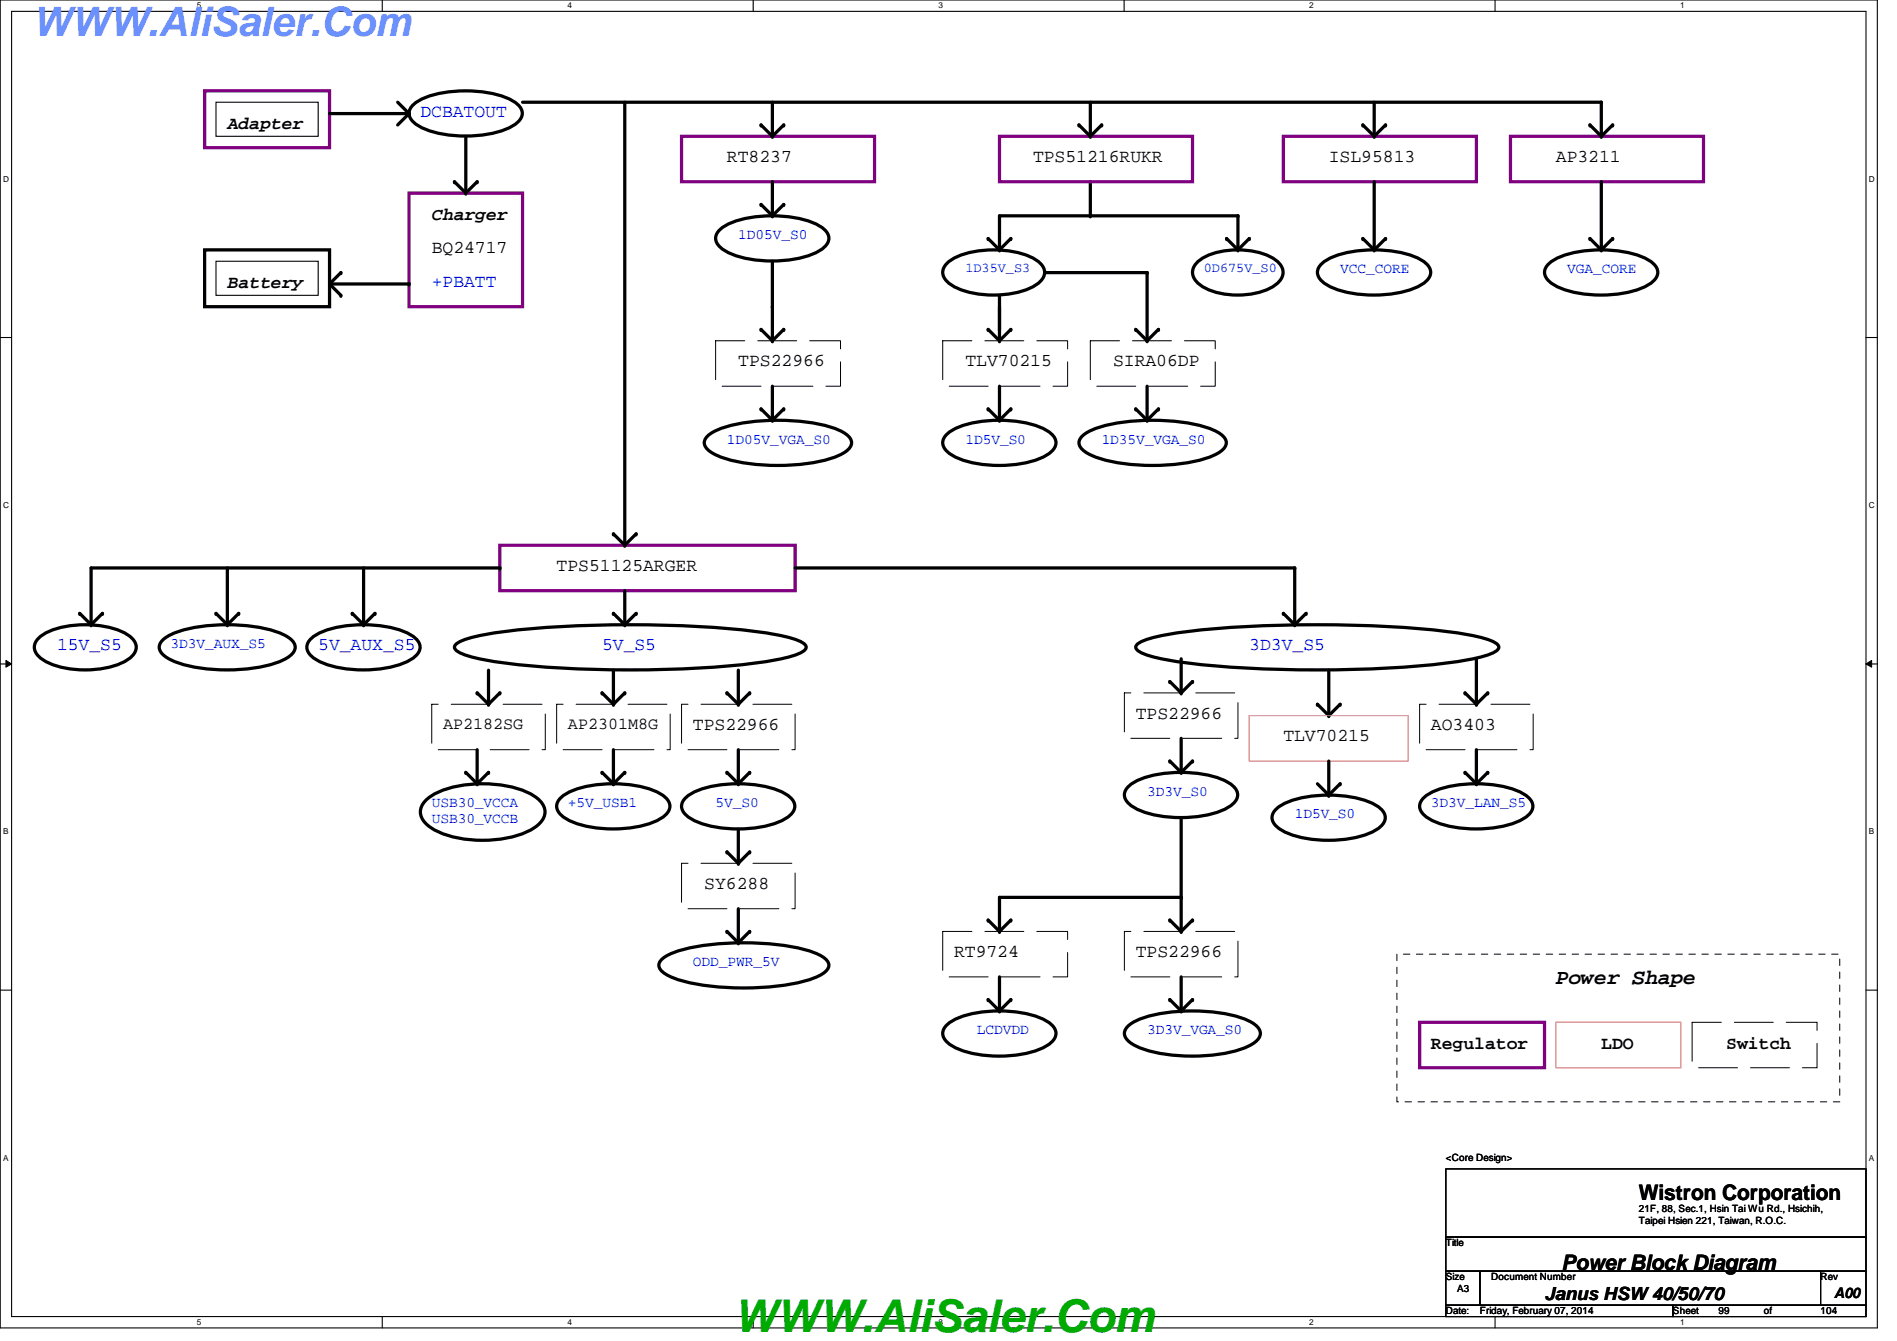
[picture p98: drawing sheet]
<svg xmlns="http://www.w3.org/2000/svg" width="297mm" height="210mm" viewBox="0 0 297 210" stroke-linecap="round" stroke-linejoin="round" font-family="sans-serif">
<defs><g id="words">
<text font-size="7.1" fill="#00ab00" x="114.9" y="208.6">WWW.AliSaler.Com</text>
<text font-size="6.3" fill="#6b91ff" x="5.1" y="5.6">WWW.AliSaler.Com</text>
<g font-size="3.3">
<text x="243.6" y="154">Power Shape</text>
<text x="256.6" y="187.9">Wistron Corporation</text>
<text x="244.5" y="198.8">Power Block Diagram</text>
</g>
<g font-size="2.8">
<text x="35.6" y="20.2">Adapter</text>
<text x="113.8" y="25.4">RT8237</text>
<text x="161.8" y="25.4">TPS51216RUKR</text>
<text x="208.1" y="25.4">ISL95813</text>
<text x="243.6" y="25.4">AP3211</text>
<text x="67.6" y="34.4">Charger</text>
<text x="67.6" y="39.6">BQ24717</text>
<text x="35.6" y="45.1">Battery</text>
<text x="115.6" y="57.4">TPS22966</text>
<text x="151.2" y="57.4">TLV70215</text>
<text x="174.3" y="57.4">SIRA06DP</text>
<text x="87.2" y="89.4">TPS51125ARGER</text>
<text x="177.8" y="112.5">TPS22966</text>
<text x="108.5" y="114.3">TPS22966</text>
<text x="201" y="116">TLV70215</text>
<text x="224.1" y="114.3">AO3403</text>
<text x="110.3" y="139.2">SY6288</text>
<text x="149.4" y="149.8">RT9724</text>
<text x="177.8" y="149.8">TPS22966</text>
<text x="224.1" y="164.2">Regulator</text>
<text x="250.7" y="164.2">LDO</text>
<text x="270.3" y="164.2">Switch</text>
<text x="241.8" y="203.5">Janus HSW 40/50/70</text>
</g>
<g font-size="2.8" fill="#00f">
<text x="65.8" y="18.2">DCBATOUT</text>
<text x="67.6" y="44.9">+PBATT</text>
<text x="8.9" y="101.8">15V_S5</text>
<text x="49.8" y="101.8">5V_AUX_S5</text>
<text x="94.3" y="101.8">5V_S5</text>
<text x="195.6" y="101.8">3D3V_S5</text>
</g>
<g font-size="2.6">
<text x="69.4" y="114.1">AP2182SG</text>
<text x="88.9" y="114.1">AP2301M8G</text>
</g>
<g font-size="2.3" fill="#00f">
<text x="115.6" y="37.4">1D05V_S0</text>
<text x="209.8" y="42.8">VCC_CORE</text>
<text x="245.4" y="42.8">VGA_CORE</text>
<text x="113.8" y="69.4">1D05V_VGA_S0</text>
<text x="151.2" y="69.4">1D5V_S0</text>
<text x="172.5" y="69.4">1D35V_VGA_S0</text>
<text x="26.7" y="101.4">3D3V_AUX_S5</text>
<text x="179.6" y="124.5">3D3V_S0</text>
<text x="67.6" y="126.3">USB30_VCCA</text>
<text x="67.6" y="128.8">USB30_VCCB</text>
<text x="88.9" y="126.3">+5V_USB1</text>
<text x="112.1" y="126.3">5V_S0</text>
<text x="202.7" y="128.1">1D5V_S0</text>
<text x="224.1" y="126.3">3D3V_LAN_S5</text>
<text x="108.5" y="151.2">ODD_PWR_5V</text>
<text x="152.9" y="161.9">LCDVDD</text>
<text x="179.6" y="161.9">3D3V_VGA_S0</text>
</g>
<text font-size="2.3" x="287.2" y="203.2">A00</text>
<g font-size="2.1" fill="#00f">
<text x="151.2" y="42.5">1D35V_S3</text>
<text x="188.5" y="42.5">0D675V_S0</text>
</g>
<g font-size="1.6">
<text x="226.4" y="181.7">&lt;Core Design&gt;</text>
<text x="256.6" y="189.7">21F, 88, Sec.1, Hsin Tai Wu Rd., Hsichih,</text>
<text x="256.6" y="191.6">Taipei Hsien 221, Taiwan, R.O.C.</text>
<text x="226.4" y="195.1">Title</text>
<text x="226.4" y="200.4">Size</text>
<text x="228.2" y="202.2">A3</text>
<text x="233.5" y="200.4">Document Number</text>
<text x="285.1" y="200.4">Rev</text>
<text x="226.4" y="205.7">Date:</text>
<text x="231.7" y="205.7">Friday, February 07, 2014</text>
<text x="262" y="205.7">Sheet</text>
<text x="269.1" y="205.7">99</text>
<text x="276.2" y="205.7">of</text>
<text x="285.1" y="205.7">104</text>
</g>
<g font-size="1.3">
<text x="30.8" y="1.3">5</text>
<text x="88.9" y="1.3">4</text>
<text x="146.9" y="1.3">3</text>
<text x="205" y="1.3">2</text>
<text x="263.1" y="1.3">1</text>
<text x=".5" y="28.4">D</text>
<text x="292.6" y="28.4">D</text>
<text x=".5" y="79.5">C</text>
<text x="292.6" y="79.5">C</text>
<text x=".5" y="130.6">B</text>
<text x="292.6" y="130.6">B</text>
<text x=".5" y="181.7">A</text>
<text x="292.6" y="181.7">A</text>
<text x="30.8" y="207.4">5</text>
<text x="88.9" y="207.4">4</text>
<text x="146.9" y="207.4">3</text>
<text x="205" y="207.4">2</text>
<text x="263.1" y="207.4">1</text>
</g>
</g></defs>
<path d="M0 0h294v207.9h-294zM1.8 1.8h290.4v204.3h-290.4z" fill="none" stroke="#000" stroke-width=".17"/>
<g fill="#fff">
<path d="M30.8 .2h.7v1.4h-.7z"/>
<path d="M30.8 206.2h.7v1.4h-.7z"/>
</g>
<path d="M59.9 0v1.8M59.9 206.1v1.8" fill="none" stroke="#000" stroke-width=".17"/>
<g fill="#fff">
<path d="M88.9 .2h.6v1.4h-.6z"/>
<path d="M88.9 206.2h.6v1.4h-.6z"/>
</g>
<path d="M117.9 0v1.8M117.9 206.1v1.8" fill="none" stroke="#000" stroke-width=".17"/>
<g fill="#fff">
<path d="M146.9 .2h.7v1.4h-.7z"/>
<path d="M146.9 206.2h.7v1.4h-.7z"/>
</g>
<path d="M176 0v1.8M176 206.1v1.8" fill="none" stroke="#000" stroke-width=".17"/>
<g fill="#fff">
<path d="M205 .2h.7v1.4h-.7z"/>
<path d="M205 206.2h.7v1.4h-.7z"/>
</g>
<path d="M234.1 0v1.8M234.1 206.1v1.8" fill="none" stroke="#000" stroke-width=".17"/>
<g fill="#fff">
<path d="M263.1 .2h.7v1.4h-.7z"/>
<path d="M263.1 206.2h.7v1.4h-.7z"/>
<path d="M.5 27.3h.9v1.4h-.9z"/>
<path d="M292.6 27.3h.9v1.4h-.9z"/>
<path d="M.5 78.4h.9v1.4h-.9z"/>
<path d="M292.6 78.4h.9v1.4h-.9z"/>
</g>
<path d="M0 52.8h1.8M292.2 52.8h1.8" fill="none" stroke="#000" stroke-width=".17"/>
<g fill="#fff">
<path d="M.5 129.5h.8v1.4h-.8z"/>
<path d="M292.6 129.5h.9v1.4h-.9z"/>
</g>
<path d="M0 103.9h1.8M292.2 103.9h1.8" fill="none" stroke="#000" stroke-width=".17"/>
<path d="M.9 103.4l.9 .5-.9 .5zM292.2 103.9l.9-.5v1z" fill="#000"/>
<path d="M.9 103.4l.9 .5-.9 .5zM292.2 103.9l.9-.5v1z" fill="none" stroke="#000" stroke-width=".16"/>
<g fill="#fff">
<path d="M.5 180.5h.8v1.4h-.8z"/>
<path d="M292.6 180.5h.9v1.4h-.9z"/>
</g>
<path d="M33.8 16h16v5.3h-16zM33.8 40.9h16v5.3h-16zM0 155h1.8M292.2 155h1.8M226.4 183h65.8v10.6h-65.8zM226.4 193.6h65.8v5.4h-65.8zM226.4 199h5.3v5.3h-5.3zM231.7 199h53.4v5.3h-53.4zM285.1 199h7.1v5.3h-7.1zM226.4 204.3h35.6v1.8h-35.6zM262 204.3h30.2v1.8h-30.2z" fill="none" stroke="#000" stroke-width=".17"/>
<path d="M32 14.2h19.6v8.9h-19.6zM64 30.2h17.8v17.8h-17.8zM106.7 21.3h30.2v7.1h-30.2zM156.5 21.3h30.2v7.1h-30.2zM201 21.3h30.2v7.1h-30.2zM236.5 21.3h30.2v7.1h-30.2zM78.3 85.3h46.2v7.2h-46.2zM222.3 160h19.5v7.1h-19.5z" fill="none" stroke="#800080" stroke-width=".51"/>
<path d="M195.6 112h24.9v7.1h-24.9zM243.6 160h19.6v7.1h-19.6z" fill="none" stroke="#ff8000" stroke-width=".17"/>
<path d="M112.1 53.3h19.5v7.2h-19.5zM147.6 53.3h19.6v7.2h-19.6zM170.7 53.3h19.6v7.2h-19.6zM67.6 110.2h17.8v7.1h-17.8zM87.2 110.2h17.7v7.1h-17.7zM106.7 110.2h17.8v7.1h-17.8zM176.1 108.5h17.7v7.1h-17.7zM222.3 110.2h17.8v7.1h-17.8zM106.7 135.1h17.8v7.1h-17.8zM147.6 145.8h19.6v7.1h-19.6zM176.1 145.8h17.7v7.1h-17.7zM265 160h19.5v7.1h-19.5z" fill="none" stroke="#000" stroke-width=".16" stroke-dasharray="6.1 2"/>
<path d="M218.7 149.4h69.4v23.1h-69.4z" fill="none" stroke="#000" stroke-width=".16" stroke-dasharray="1 1 1 1 1 1 1 1"/>
<g fill="none" stroke="#000" stroke-width=".51">
<path d="M51.6 17.8h12.4M62.3 16l1.7 1.8M64 17.8l-1.7 1.8M64.5 16.6a9.2 9.2 0 0 1 5.6-2.2 18.9 18.9 0 0 1 9.5 1 3.2 3.2 0 0 1 2.2 2.3 2.47 2.47 0 0 1-1.4 2 16.8 16.8 0 0 1-10.3 1.4 9.2 9.2 0 0 1-5.6-2.2 1.61 1.61 0 0 1 0-2.3zM81.8 16h168.9v5.3M97.8 16v69.3M119.2 19.6l1.7 1.7M120.9 16v5.3M122.7 19.6l-1.8 1.7M168.9 19.6l1.8 1.7M170.7 16v5.3M172.5 19.6l-1.8 1.7"/>
<path d="M213.4 19.6l1.8 1.7M215.2 16v5.3M217 19.6l-1.8 1.7M249 19.6l1.7 1.7M252.5 19.6l-1.8 1.7M32 39.1h19.6v8.9h-19.6zM71.2 28.4l1.7 1.8M72.9 21.3v8.9M74.7 28.4l-1.8 1.8M112.5 36.2a9.2 9.2 0 0 1 5.6-2.2 18.9 18.9 0 0 1 9.5 1 3.2 3.2 0 0 1 2.2 2.3 2.47 2.47 0 0 1-1.4 1.9 16.8 16.8 0 0 1-10.3 1.5 9.2 9.2 0 0 1-5.6-2.3 1.61 1.61 0 0 1 0-2.2zM119.2 32l1.7 1.8M120.9 28.4v5.4"/>
<path d="M122.7 32l-1.8 1.8M154.7 37.3l1.8 1.8M156.5 39.1v-5.3h37.3v5.3M158.3 37.3l-1.8 1.8M170.7 28.4v5.4M192.1 37.3l1.7 1.8M195.6 37.3l-1.8 1.8M213.4 37.3l1.8 1.8M215.2 28.4v10.7M217 37.3l-1.8 1.8M249 37.3l1.7 1.8M250.7 28.4v10.7"/>
<path d="M252.5 37.3l-1.8 1.8M51.6 44.4l1.8 1.8M51.6 44.4h12.4M53.4 42.7l-1.8 1.7M119.2 51.6l1.7 1.7M120.9 40.9v12.4M122.7 51.6l-1.8 1.7M148.5 41a12.6 12.6 0 0 1 8.4-1.8 10.6 10.6 0 0 1 5.8 1.8 1.92 1.92 0 0 1 0 3.3 12.6 12.6 0 0 1-8.4 1.8 10.4 10.4 0 0 1-5.8-1.8 1.93 1.93 0 0 1 0-3.3zM154.7 51.6l1.8 1.7M156.5 46.2v7.1M158.3 51.6l-1.8 1.7M163.6 42.7h16v10.6"/>
<path d="M177.8 51.6l1.8 1.7M181.4 51.6l-1.8 1.7M187.5 41a10.2 10.2 0 0 1 7.5-1.8 8.7 8.7 0 0 1 5.1 1.8 2.06 2.06 0 0 1 0 3.3 10.3 10.3 0 0 1-7.5 1.8 8.6 8.6 0 0 1-5.1-1.8 2.07 2.07 0 0 1 0-3.3zM206.7 41.5a9.2 9.2 0 0 1 5.6-2.2 18.9 18.9 0 0 1 9.5 1 3.2 3.2 0 0 1 2.2 2.3 2.47 2.47 0 0 1-1.4 2 16.8 16.8 0 0 1-10.3 1.4 9.2 9.2 0 0 1-5.6-2.3 1.61 1.61 0 0 1 0-2.2zM242.3 41.5a9.2 9.2 0 0 1 5.6-2.2 18.9 18.9 0 0 1 9.5 1 3.2 3.2 0 0 1 2.2 2.3 2.47 2.47 0 0 1-1.4 2 16.8 16.8 0 0 1-10.3 1.4 9.2 9.2 0 0 1-5.6-2.3 1.61 1.61 0 0 1 0-2.2zM110.7 68.4a10.1 10.1 0 0 1 5.3-2.1 32.3 32.3 0 0 1 14.9 .8 4 4 0 0 1 2.3 1.7 1.52 1.52 0 0 1-.8 1.9 18.8 18.8 0 0 1-9 2.1 28 28 0 0 1-10.7-1.3 4.1 4.1 0 0 1-2.3-1.7l-.1-.5 .1-.5zM119.2 64l1.7 1.8M120.9 60.5v5.3M122.7 64l-1.8 1.8M148.1 68.2a9.2 9.2 0 0 1 5.6-2.2 18.9 18.9 0 0 1 9.5 1 3.2 3.2 0 0 1 2.2 2.3 2.47 2.47 0 0 1-1.5 1.9 16.8 16.8 0 0 1-10.2 1.5 9.2 9.2 0 0 1-5.6-2.3 1.61 1.61 0 0 1 0-2.2zM154.7 64l1.8 1.8M156.5 60.5v5.3"/>
<path d="M158.3 64l-1.8 1.8M169.4 68.4a10.1 10.1 0 0 1 5.3-2.1 32.3 32.3 0 0 1 14.9 .8 4 4 0 0 1 2.3 1.7 1.52 1.52 0 0 1-.8 1.9 18.8 18.8 0 0 1-9.1 2.1 28 28 0 0 1-10.6-1.3 4.1 4.1 0 0 1-2.3-1.7l-.2-.5 .2-.5zM177.8 64l1.8 1.8M179.6 60.5v5.3M181.4 64l-1.8 1.8M6.3 99.7a12.6 12.6 0 0 1 8.3-1.9 10.6 10.6 0 0 1 5.8 1.9 1.92 1.92 0 0 1 0 3.2 12.6 12.6 0 0 1-8.4 1.9 10.4 10.4 0 0 1-5.7-1.9 1.93 1.93 0 0 1 0-3.2zM12.5 96l1.8 1.8M16 96l-1.7 1.8M33.8 96l1.8 1.8M35.6 88.9v8.9M37.4 96l-1.8 1.8M55.2 96l1.7 1.8"/>
<path d="M56.9 88.9v8.9M58.7 96l-1.8 1.8M78.3 88.9h-64v8.9M96.1 83.6l1.7 1.7M96.1 96l1.7 1.8M97.8 92.5v5.3M99.6 83.6l-1.8 1.7M99.6 96l-1.8 1.8M124.5 88.9h78.2v8.9M201 96l1.7 1.8M204.5 96l-1.8 1.8M25.4 100.3a10.4 10.4 0 0 1 5.7-2.2 28.1 28.1 0 0 1 12.5 .9 4.3 4.3 0 0 1 2.5 1.8 1.64 1.64 0 0 1-.9 2 14.8 14.8 0 0 1-6.6 1.9 26.2 26.2 0 0 1-11.1-1.1 4.3 4.3 0 0 1-2.5-1.8l-.1-.5 .1-.5z"/>
<path d="M48.5 100.2a9.2 9.2 0 0 1 5.6-2.2 18.9 18.9 0 0 1 9.5 1 3.2 3.2 0 0 1 2.2 2.3 2.47 2.47 0 0 1-1.4 1.9 16.8 16.8 0 0 1-10.3 1.5 9.2 9.2 0 0 1-5.6-2.3 1.61 1.61 0 0 1 0-2.2zM71.3 101a5.7 5.7 0 0 1 2.8-1.3 102.4 102.4 0 0 1 19.3-1.8 161.2 161.2 0 0 1 27.2 1.3 17.1 17.1 0 0 1 5.1 1.4l.4 .4 .1 .3-.1 .3a5.7 5.7 0 0 1-2.8 1.3 101.9 101.9 0 0 1-19.4 1.9 158 158 0 0 1-27.1-1.4 17 17 0 0 1-5.1-1.4l-.4-.4-.1-.3zM74.7 108.5l1.8 1.7M74.7 117.3v5.4M76.5 104.9v5.3M78.3 108.5l-1.8 1.7M94.3 108.5l1.8 1.7M96.1 104.9v5.3M96.1 117.3v5.4M97.8 108.5l-1.7 1.7M113.8 108.5l1.8 1.7M115.6 104.9v5.3"/>
<path d="M115.6 117.3v5.4M117.4 108.5l-1.8 1.7M178 101a5.9 5.9 0 0 1 2.9-1.3 108.9 108.9 0 0 1 19.9-1.8 171.7 171.7 0 0 1 28.1 1.3 18.1 18.1 0 0 1 5.3 1.4l.4 .4 .1 .3-.1 .3a6 6 0 0 1-3 1.3 108.3 108.3 0 0 1-20 1.9 168.3 168.3 0 0 1-28-1.4 18 18 0 0 1-5.2-1.4l-.4-.4-.2-.3zM183.2 106.7l1.8 1.8M183.2 119.1l1.8 1.8M185 103.1v5.4M185 115.6v5.3M186.7 106.7l-1.7 1.8M186.7 119.1l-1.7 1.8M206.3 110.2l1.8 1.8M208.1 104.9v7.1M208.1 119.1v5.4"/>
<path d="M209.8 110.2l-1.7 1.8M229.4 108.5l1.8 1.7M231.2 103.1v7.1M231.2 117.3v5.4M233 108.5l-1.8 1.7M66.7 125.2a11.1 11.1 0 0 1 6-2.3 18.5 18.5 0 0 1 10.2 1.3 3.8 3.8 0 0 1 2.4 2.9 3.1 3.1 0 0 1-1.5 2.4 16.6 16.6 0 0 1-11.1 1.8 11 11 0 0 1-6-2.3 2.38 2.38 0 0 1 0-3.8zM72.9 120.9l1.8 1.8M76.5 120.9l-1.8 1.8M87.6 125.1a9.2 9.2 0 0 1 5.6-2.2 18.9 18.9 0 0 1 9.5 1 3.2 3.2 0 0 1 2.2 2.3 2.47 2.47 0 0 1-1.4 1.9 16.8 16.8 0 0 1-10.3 1.5 9.2 9.2 0 0 1-5.6-2.3 1.61 1.61 0 0 1 0-2.2zM94.3 120.9l1.8 1.8M97.8 120.9l-1.7 1.8M107.2 125.1a9.2 9.2 0 0 1 5.6-2.2 18.9 18.9 0 0 1 9.5 1 3.2 3.2 0 0 1 2.2 2.3 2.47 2.47 0 0 1-1.5 1.9 16.8 16.8 0 0 1-10.2 1.5 9.2 9.2 0 0 1-5.6-2.3 1.61 1.61 0 0 1 0-2.2z"/>
<path d="M113.8 120.9l1.8 1.8M113.8 133.4l1.8 1.7M115.6 129.8v5.3M117.4 120.9l-1.8 1.8M117.4 133.4l-1.8 1.7M176.5 123.3a9.2 9.2 0 0 1 5.6-2.2 18.9 18.9 0 0 1 9.5 1 3.2 3.2 0 0 1 2.2 2.3 2.47 2.47 0 0 1-1.4 1.9 16.8 16.8 0 0 1-10.3 1.5 9.2 9.2 0 0 1-5.6-2.3 1.61 1.61 0 0 1 0-2.2zM185 128v17.8M199.6 126.9a9.2 9.2 0 0 1 5.6-2.3 18.9 18.9 0 0 1 9.5 1.1 3.2 3.2 0 0 1 2.2 2.3 2.47 2.47 0 0 1-1.4 1.9 16.8 16.8 0 0 1-10.3 1.4 9.2 9.2 0 0 1-5.6-2.2 1.61 1.61 0 0 1 0-2.2zM206.3 122.7l1.8 1.8M209.8 122.7l-1.7 1.8M222.7 125.1a9.2 9.2 0 0 1 5.6-2.2 18.9 18.9 0 0 1 9.5 1 3.2 3.2 0 0 1 2.2 2.3 2.47 2.47 0 0 1-1.4 1.9 16.8 16.8 0 0 1-10.3 1.5 9.2 9.2 0 0 1-5.6-2.3 1.61 1.61 0 0 1 0-2.2zM229.4 120.9l1.8 1.8"/>
<path d="M233 120.9l-1.8 1.8M103.6 150.2a12.6 12.6 0 0 1 6.1-2.1 44.6 44.6 0 0 1 16.2 .5 8.3 8.3 0 0 1 3.4 1.6 1.16 1.16 0 0 1 0 1.8 12.7 12.7 0 0 1-6.1 2.2 43.6 43.6 0 0 1-16.2-.6 8.2 8.2 0 0 1-3.4-1.6 1.17 1.17 0 0 1 0-1.8zM113.8 145.8l1.8 1.8M115.6 142.2v5.4M117.4 145.8l-1.8 1.8M154.7 144l1.8 1.8M154.7 156.5l1.8 1.7M156.5 152.9v5.3M158.3 144l-1.8 1.8M158.3 156.5l-1.8 1.7M183.2 144l1.8 1.8M183.2 156.5l1.8 1.7"/>
<path d="M185 152.9v5.3M185 140.5h-28.5v5.3M186.7 144l-1.7 1.8M186.7 156.5l-1.7 1.7M148.1 160.6a9.2 9.2 0 0 1 5.6-2.2 18.9 18.9 0 0 1 9.5 1 3.2 3.2 0 0 1 2.2 2.4 2.47 2.47 0 0 1-1.5 1.9 16.8 16.8 0 0 1-10.2 1.4 9.2 9.2 0 0 1-5.6-2.2 1.61 1.61 0 0 1 0-2.3zM176.5 160.7a10.4 10.4 0 0 1 5.7-2.1 28.1 28.1 0 0 1 12.5 .8 4.3 4.3 0 0 1 2.5 1.8 1.64 1.64 0 0 1-.8 2 14.8 14.8 0 0 1-6.6 2 26.2 26.2 0 0 1-11.1-1.1 4.3 4.3 0 0 1-2.5-1.8l-.1-.5 .1-.6z"/>
</g>
<g fill="#000">
<circle cx="64" cy="17.8" r=".25"/>
<circle cx="119.2" cy="19.6" r=".25"/>
<circle cx="122.7" cy="19.6" r=".25"/>
<circle cx="168.9" cy="19.6" r=".25"/>
<circle cx="172.5" cy="19.6" r=".25"/>
<circle cx="213.4" cy="19.6" r=".25"/>
<circle cx="217" cy="19.6" r=".25"/>
<circle cx="249" cy="19.6" r=".25"/>
<circle cx="250.7" cy="16" r=".25"/>
<circle cx="252.5" cy="19.6" r=".25"/>
<circle cx="71.2" cy="28.4" r=".25"/>
<circle cx="72.9" cy="30.2" r=".25"/>
<circle cx="74.7" cy="28.4" r=".25"/>
<circle cx="119.2" cy="32" r=".25"/>
<circle cx="120.9" cy="21.3" r=".25"/>
<circle cx="120.9" cy="33.8" r=".25"/>
<circle cx="122.7" cy="32" r=".25"/>
<circle cx="154.7" cy="37.3" r=".25"/>
<circle cx="156.5" cy="39.1" r=".25"/>
<circle cx="158.3" cy="37.3" r=".25"/>
<circle cx="170.7" cy="21.3" r=".25"/>
<circle cx="170.7" cy="33.8" r=".25"/>
<circle cx="192.1" cy="37.3" r=".25"/>
<circle cx="193.8" cy="33.8" r=".25"/>
<circle cx="193.8" cy="39.1" r=".25"/>
<circle cx="195.6" cy="37.3" r=".25"/>
<circle cx="213.4" cy="37.3" r=".25"/>
<circle cx="215.2" cy="21.3" r=".25"/>
<circle cx="215.2" cy="39.1" r=".25"/>
<circle cx="217" cy="37.3" r=".25"/>
<circle cx="249" cy="37.3" r=".25"/>
<circle cx="250.7" cy="21.3" r=".25"/>
<circle cx="250.7" cy="39.1" r=".25"/>
<circle cx="252.5" cy="37.3" r=".25"/>
<circle cx="53.4" cy="46.2" r=".25"/>
<circle cx="53.4" cy="42.7" r=".25"/>
<circle cx="64" cy="44.4" r=".25"/>
<circle cx="119.2" cy="51.6" r=".25"/>
<circle cx="120.9" cy="48" r=".25"/>
<circle cx="120.9" cy="53.3" r=".25"/>
<circle cx="122.7" cy="51.6" r=".25"/>
<circle cx="154.7" cy="51.6" r=".25"/>
<circle cx="156.5" cy="51.6" r=".25"/>
<circle cx="156.5" cy="53.3" r=".25"/>
<circle cx="158.3" cy="51.6" r=".25"/>
<circle cx="177.8" cy="51.6" r=".25"/>
<circle cx="179.6" cy="53.3" r=".25"/>
<circle cx="179.6" cy="42.7" r=".25"/>
<circle cx="181.4" cy="51.6" r=".25"/>
<circle cx="119.2" cy="64" r=".25"/>
<circle cx="120.9" cy="65.8" r=".25"/>
<circle cx="122.7" cy="64" r=".25"/>
<circle cx="154.7" cy="64" r=".25"/>
<circle cx="156.5" cy="65.8" r=".25"/>
<circle cx="158.3" cy="64" r=".25"/>
<circle cx="177.8" cy="64" r=".25"/>
<circle cx="179.6" cy="65.8" r=".25"/>
<circle cx="181.4" cy="64" r=".25"/>
<circle cx="12.5" cy="96" r=".25"/>
<circle cx="14.3" cy="97.8" r=".25"/>
<circle cx="16" cy="96" r=".25"/>
<circle cx="33.8" cy="96" r=".25"/>
<circle cx="35.6" cy="97.8" r=".25"/>
<circle cx="37.4" cy="96" r=".25"/>
<circle cx="55.2" cy="96" r=".25"/>
<circle cx="56.9" cy="97.8" r=".25"/>
<circle cx="58.7" cy="96" r=".25"/>
<circle cx="78.3" cy="88.9" r=".25"/>
<circle cx="96.1" cy="83.6" r=".25"/>
<circle cx="96.1" cy="96" r=".25"/>
<circle cx="97.8" cy="97.8" r=".25"/>
<circle cx="97.8" cy="85.3" r=".25"/>
<circle cx="99.6" cy="83.6" r=".25"/>
<circle cx="99.6" cy="96" r=".25"/>
<circle cx="201" cy="96" r=".25"/>
<circle cx="202.7" cy="97.8" r=".25"/>
<circle cx="202.7" cy="88.9" r=".25"/>
<circle cx="204.5" cy="96" r=".25"/>
<circle cx="74.7" cy="108.5" r=".25"/>
<circle cx="76.5" cy="110.2" r=".25"/>
<circle cx="78.3" cy="108.5" r=".25"/>
<circle cx="94.3" cy="108.5" r=".25"/>
<circle cx="96.1" cy="110.2" r=".25"/>
<circle cx="97.8" cy="108.5" r=".25"/>
<circle cx="113.8" cy="108.5" r=".25"/>
<circle cx="115.6" cy="110.2" r=".25"/>
<circle cx="117.4" cy="108.5" r=".25"/>
<circle cx="183.2" cy="106.7" r=".25"/>
<circle cx="183.2" cy="119.1" r=".25"/>
<circle cx="185" cy="108.5" r=".25"/>
<circle cx="186.7" cy="106.7" r=".25"/>
<circle cx="186.7" cy="119.1" r=".25"/>
<circle cx="206.3" cy="110.2" r=".25"/>
<circle cx="208.1" cy="112" r=".25"/>
<circle cx="209.8" cy="110.2" r=".25"/>
<circle cx="229.4" cy="108.5" r=".25"/>
<circle cx="231.2" cy="110.2" r=".25"/>
<circle cx="233" cy="108.5" r=".25"/>
<circle cx="72.9" cy="120.9" r=".25"/>
<circle cx="74.7" cy="122.7" r=".25"/>
<circle cx="76.5" cy="120.9" r=".25"/>
<circle cx="94.3" cy="120.9" r=".25"/>
<circle cx="96.1" cy="122.7" r=".25"/>
<circle cx="97.8" cy="120.9" r=".25"/>
<circle cx="113.8" cy="120.9" r=".25"/>
<circle cx="113.8" cy="133.3" r=".25"/>
<circle cx="115.6" cy="135.1" r=".25"/>
<circle cx="115.6" cy="122.7" r=".25"/>
<circle cx="117.4" cy="120.9" r=".25"/>
<circle cx="117.4" cy="133.4" r=".25"/>
<circle cx="185" cy="120.9" r=".25"/>
<circle cx="208.1" cy="124.5" r=".25"/>
<circle cx="209.8" cy="122.7" r=".25"/>
<circle cx="229.4" cy="120.9" r=".25"/>
<circle cx="231.2" cy="122.7" r=".25"/>
<circle cx="233" cy="120.9" r=".25"/>
<circle cx="113.8" cy="145.8" r=".25"/>
<circle cx="115.6" cy="147.6" r=".25"/>
<circle cx="117.4" cy="145.8" r=".25"/>
<circle cx="154.7" cy="156.5" r=".25"/>
<circle cx="154.7" cy="144" r=".25"/>
<circle cx="156.5" cy="145.8" r=".25"/>
<circle cx="156.5" cy="158.2" r=".25"/>
<circle cx="158.3" cy="156.5" r=".25"/>
<circle cx="158.3" cy="144" r=".25"/>
<circle cx="183.2" cy="144" r=".25"/>
<circle cx="183.2" cy="156.5" r=".25"/>
<circle cx="185" cy="145.8" r=".25"/>
<circle cx="185" cy="140.5" r=".25"/>
<circle cx="185" cy="158.2" r=".25"/>
<circle cx="186.7" cy="144" r=".25"/>
<circle cx="186.7" cy="156.5" r=".25"/>
</g>
<use href="#words"/>
</svg>
